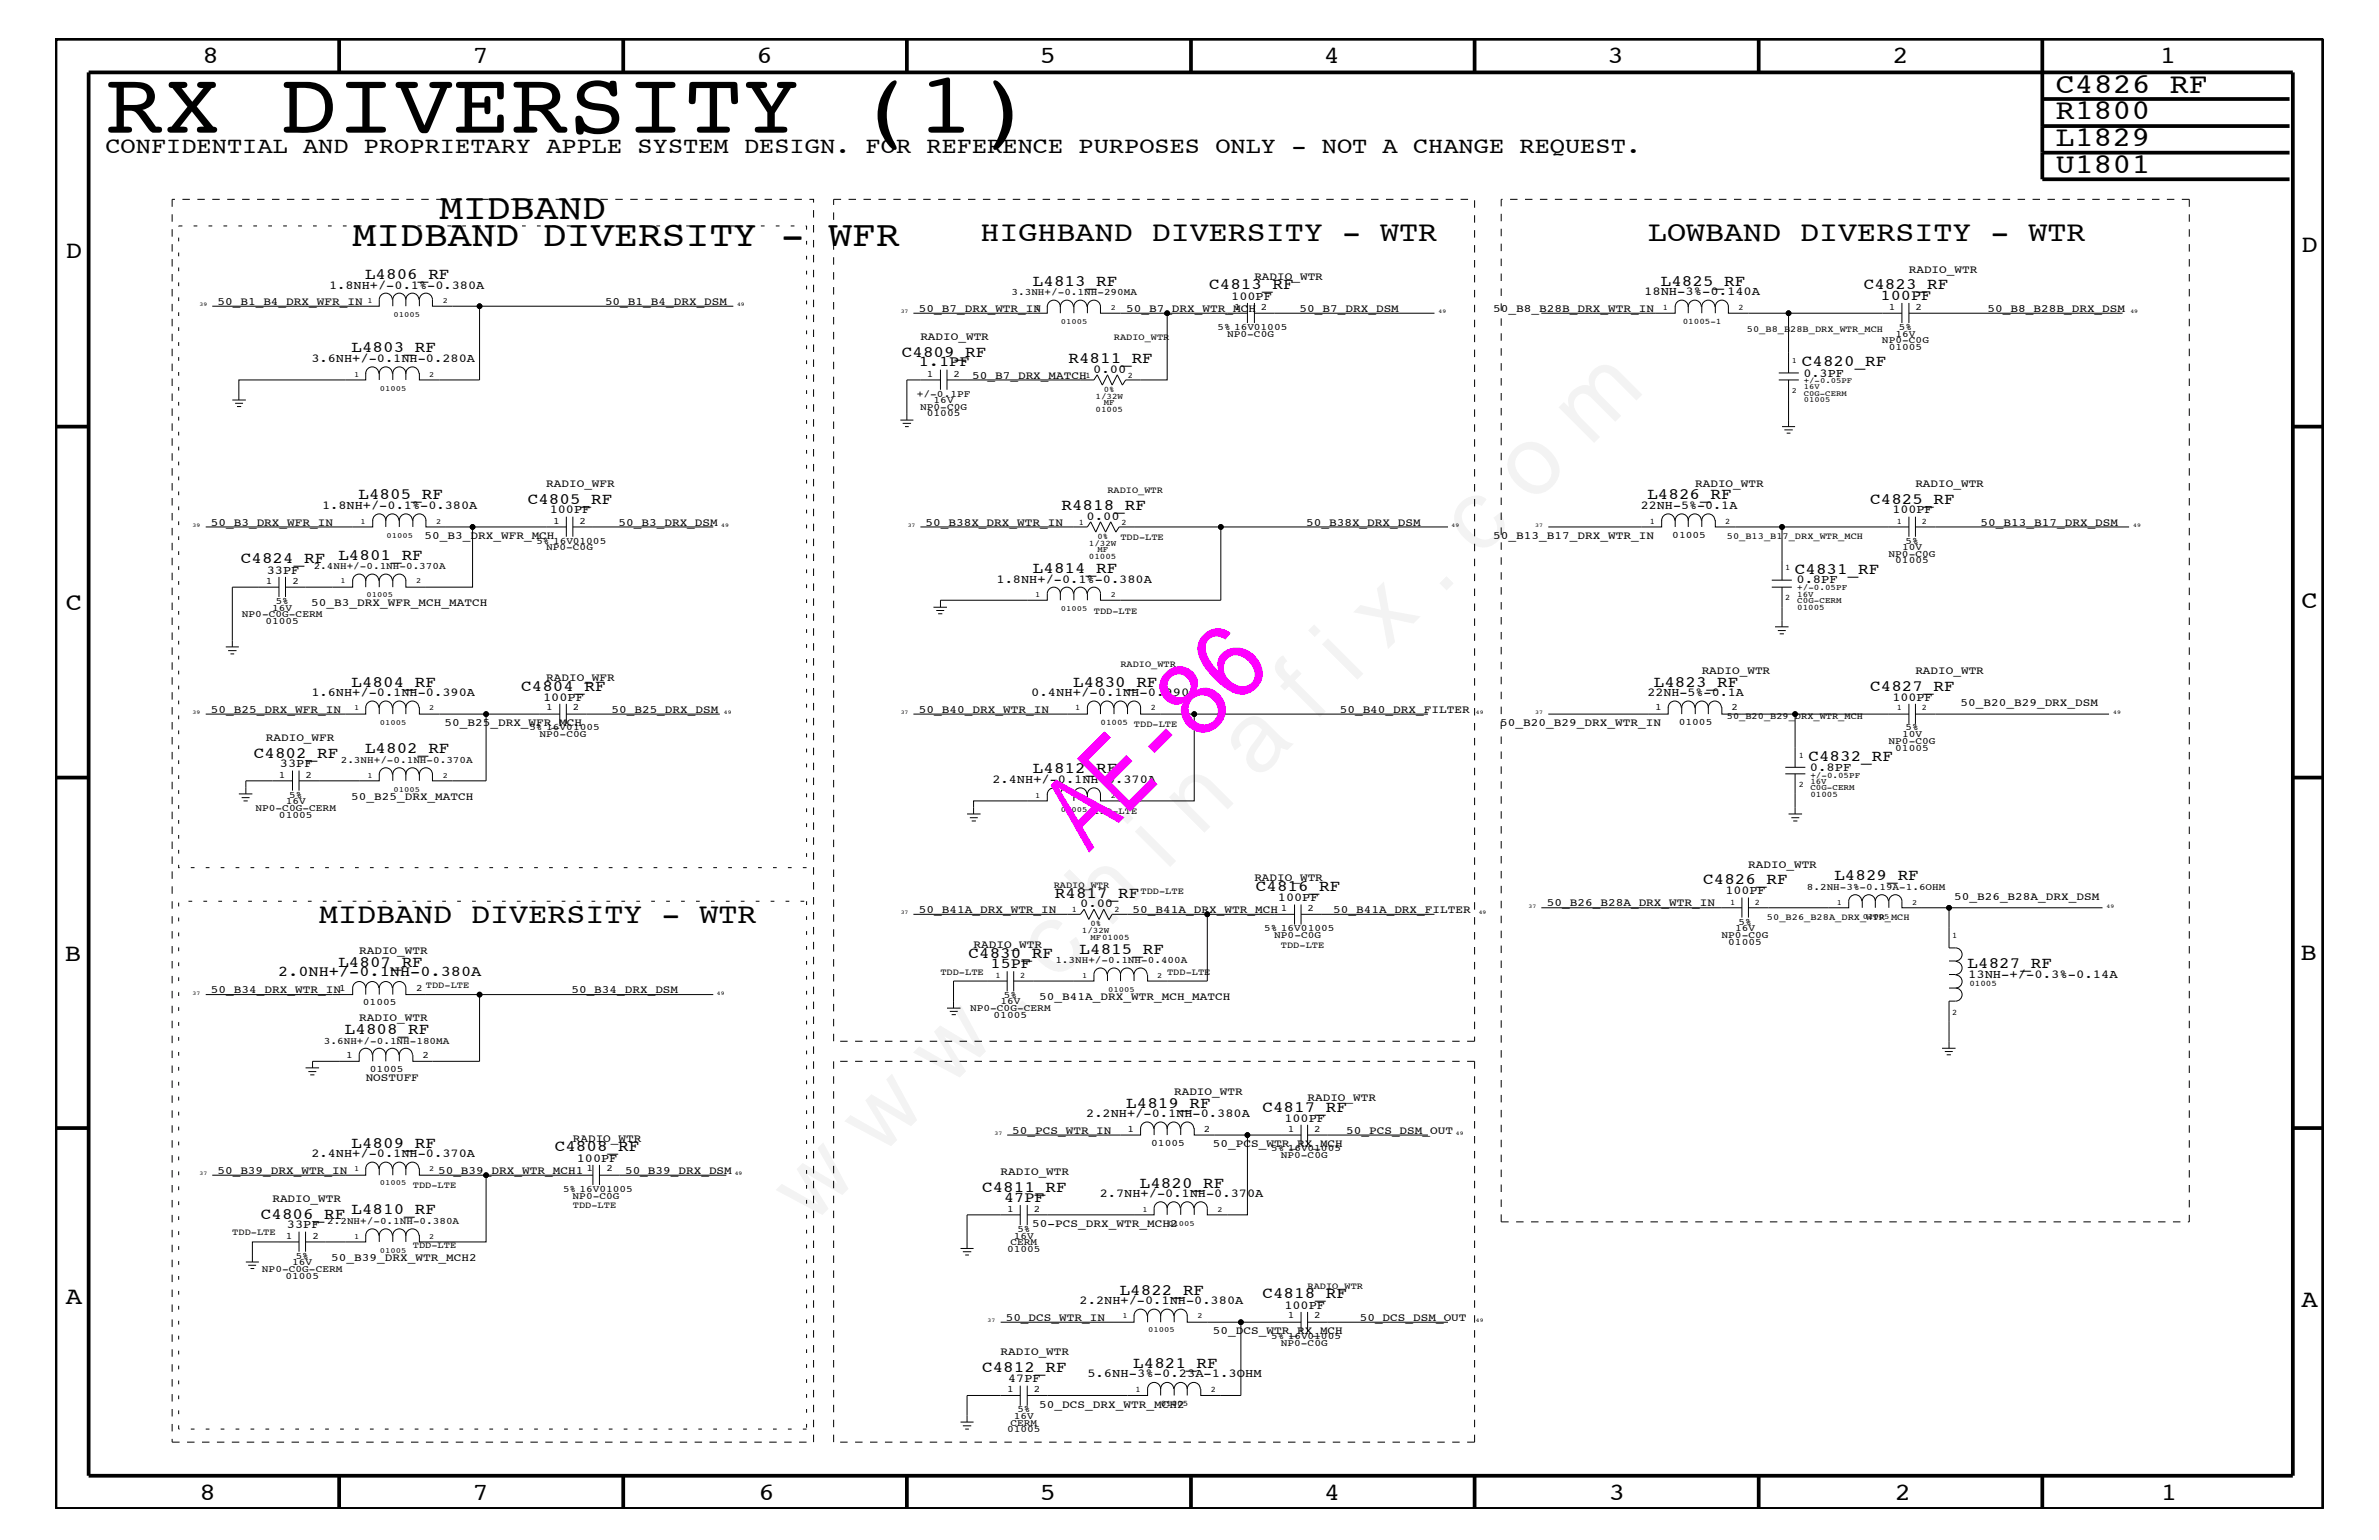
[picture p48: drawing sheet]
<svg xmlns="http://www.w3.org/2000/svg" width="432mm" height="279mm" viewBox="0 0 432 279" stroke-linecap="round" stroke-linejoin="round" font-family="sans-serif">
<defs><g id="words">
<text font-size="19" fill="#f0f" x="197.5" y="154.9" transform="rotate(-45 197.5 154.9)">AE-86</text>
<text font-size="17.6" x="147.1" y="222.6" transform="rotate(-45 147.1 222.6)">w w w . c h i n a f i x . c o m</text>
<text font-size="15.9" x="19.1" y="24.1">RX DIVERSITY (1)</text>
<g font-size="6.5">
<text x="79.8" y="39.8">MIDBAND</text>
<text x="64" y="44.6">MIDBAND DIVERSITY - WFR</text>
</g>
<g font-size="5.2">
<text x="373.1" y="16.8">C4826_RF</text>
<text x="373.1" y="21.6">R1800</text>
<text x="373.1" y="26.5">L1829</text>
<text x="373.1" y="31.4">U1801</text>
<text x="178" y="43.7">HIGHBAND DIVERSITY - WTR</text>
<text x="299.1" y="43.7">LOWBAND DIVERSITY - WTR</text>
<text x="57.9" y="167.4">MIDBAND DIVERSITY - WTR</text>
</g>
<g font-size="4.5">
<text x="36.7" y="11.5">8</text>
<text x="85.8" y="11.5">7</text>
<text x="137.3" y="11.5">6</text>
<text x="188.7" y="11.5">5</text>
<text x="240.3" y="11.5">4</text>
<text x="291.8" y="11.5">3</text>
<text x="343.5" y="11.5">2</text>
<text x="392" y="11.5">1</text>
<text x="11.9" y="46.8">D</text>
<text x="417.7" y="45.7">D</text>
<text x="11.9" y="110.6">C</text>
<text x="417.7" y="110.4">C</text>
<text x="11.8" y="174.3">B</text>
<text x="417.6" y="174.2">B</text>
<text x="11.9" y="236.7">A</text>
<text x="417.7" y="237.1">A</text>
<text x="36.2" y="272.1">8</text>
<text x="85.8" y="272.1">7</text>
<text x="137.7" y="272.1">6</text>
<text x="188.7" y="272.1">5</text>
<text x="240.4" y="272.1">4</text>
<text x="292" y="272.1">3</text>
<text x="343.9" y="272.1">2</text>
<text x="392.2" y="272.1">1</text>
</g>
<text font-size="4.1" x="19.1" y="27.7">CONFIDENTIAL AND PROPRIETARY APPLE SYSTEM DESIGN. FOR REFERENCE PURPOSES ONLY - NOT A CHANGE REQUEST.</text>
<g font-size="2.9">
<text x="66.3" y="50.7">L4806_RF</text>
<text x="187.5" y="51.8">L4813_RF</text>
<text x="219.5" y="52.5">C4813_RF</text>
<text x="301.5" y="51.8">L4825_RF</text>
<text x="338.3" y="52.5">C4823_RF</text>
<text x="63.8" y="64">L4803_RF</text>
<text x="163.7" y="64.7">C4809_RF</text>
<text x="193.9" y="65.9">R4811_RF</text>
<text x="327.1" y="66.5">C4820_RF</text>
<text x="65.1" y="90.6">L4805_RF</text>
<text x="95.8" y="91.4">C4805_RF</text>
<text x="192.7" y="92.6">R4818_RF</text>
<text x="299" y="90.6">L4826_RF</text>
<text x="339.5" y="91.4">C4825_RF</text>
<text x="61.4" y="101.5">L4801_RF</text>
<text x="43.7" y="102.2">C4824_RF</text>
<text x="187.5" y="104">L4814_RF</text>
<text x="325.8" y="104.1">C4831_RF</text>
<text x="63.8" y="124.6">L4804_RF</text>
<text x="94.6" y="125.3">C4804_RF</text>
<text x="194.8" y="124.6">L4830_RF</text>
<text x="300.2" y="124.6">L4823_RF</text>
<text x="339.5" y="125.3">C4827_RF</text>
<text x="46.1" y="137.4">C4802_RF</text>
<text x="66.3" y="136.7">L4802_RF</text>
<text x="187.5" y="140.3">L4812_RF</text>
<text x="328.3" y="138">C4832_RF</text>
<text x="228" y="161.7">C4816_RF</text>
<text x="309.2" y="160.5">C4826_RF</text>
<text x="333" y="159.7">L4829_RF</text>
<text x="191.5" y="162.8">R4817_RF</text>
<text x="175.8" y="173.8">C4830_RF</text>
<text x="196" y="173.1">L4815_RF</text>
<text x="61.4" y="175.5">L4807_RF</text>
<text x="357.1" y="175.6">L4827_RF</text>
<text x="62.6" y="187.6">L4808_RF</text>
<text x="204.4" y="200.9">L4819_RF</text>
<text x="229.2" y="201.7">C4817_RF</text>
<text x="63.8" y="208.2">L4809_RF</text>
<text x="100.7" y="208.9">C4808_RF</text>
<text x="206.9" y="215.5">L4820_RF</text>
<text x="47.4" y="221.1">C4806_RF</text>
<text x="63.8" y="220.3">L4810_RF</text>
<text x="178.3" y="216.2">C4811_RF</text>
<text x="203.2" y="234.9">L4822_RF</text>
<text x="229.2" y="235.6">C4818_RF</text>
<text x="178.3" y="248.9">C4812_RF</text>
<text x="205.7" y="248.2">L4821_RF</text>
</g>
<g font-size="2.7">
<text x="341.3" y="54.4">100PF</text>
<text x="166.8" y="66.5">1.1PF</text>
<text x="50.5" y="177.2">2.0NH+/-0.1NH-0.380A</text>
<text x="179.8" y="175.6">15PF</text>
<text x="182.2" y="218">47PF</text>
</g>
<g font-size="2.2">
<text x="59.7" y="52.4">1.8NH+/-0.1%-0.380A</text>
<text x="298.4" y="53.5">18NH-3%-0.140A</text>
<text x="223.5" y="54.4">100PF</text>
<text x="56.5" y="65.6">3.6NH+/-0.1NH-0.280A</text>
<text x="198.4" y="67.6">0.00</text>
<text x="327.3" y="68.4">0.3PF</text>
<text x="58.5" y="92.3">1.8NH+/-0.1%-0.380A</text>
<text x="99.8" y="93.2">100PF</text>
<text x="197.2" y="94.3">0.00</text>
<text x="297.8" y="92.3">22NH-5%-0.1A</text>
<text x="343.5" y="93.2">100PF</text>
<text x="48.4" y="104.1">33PF</text>
<text x="180.9" y="105.7">1.8NH+/-0.1%-0.380A</text>
<text x="326.1" y="105.9">0.8PF</text>
<text x="56.5" y="126.3">1.6NH+/-0.1NH-0.390A</text>
<text x="98.6" y="127.1">100PF</text>
<text x="187.2" y="126.3">0.4NH+/-0.1NH-0.990A</text>
<text x="299" y="126.3">22NH-5%-0.1A</text>
<text x="343.5" y="127.1">100PF</text>
<text x="50.8" y="139.2">33PF</text>
<text x="180.1" y="142">2.4NH+/-0.1NH-0.370A</text>
<text x="328.5" y="139.8">0.8PF</text>
<text x="196" y="164.5">0.00</text>
<text x="231.9" y="163.5">100PF</text>
<text x="313.2" y="162.2">100PF</text>
<text x="357.2" y="177.4">13NH-+/-0.3%-0.14A</text>
<text x="197.1" y="202.6">2.2NH+/-0.1NH-0.380A</text>
<text x="233.1" y="203.5">100PF</text>
<text x="56.5" y="209.9">2.4NH+/-0.1NH-0.370A</text>
<text x="104.7" y="210.8">100PF</text>
<text x="199.6" y="217.2">2.7NH+/-0.1NH-0.370A</text>
<text x="52.1" y="222.9">33PF</text>
<text x="196" y="236.6">2.2NH+/-0.1NH-0.380A</text>
<text x="233.1" y="237.4">100PF</text>
<text x="183" y="250.7">47PF</text>
<text x="197.4" y="249.9">5.6NH-3%-0.23A-1.3OHM</text>
</g>
<g font-size="2">
<text x="227.7" y="50.7">RADIO_WTR</text>
<text x="346.5" y="49.6">RADIO_WTR</text>
<text x="39.5" y="55.3">50_B1_B4_DRX_WFR_IN</text>
<text x="109.8" y="55.3">50_B1_B4_DRX_DSM</text>
<text x="166.8" y="56.6">50_B7_DRX_WTR_IN</text>
<text x="204.4" y="56.6">50_B7_DRX_WTR_MCH</text>
<text x="235.9" y="56.6">50_B7_DRX_DSM</text>
<text x="271" y="56.6">50_B8_B28B_DRX_WTR_IN</text>
<text x="360.8" y="56.6">50_B8_B28B_DRX_DSM</text>
<text x="167" y="61.7">RADIO_WTR</text>
<text x="176.4" y="68.7">50_B7_DRX_MATCH</text>
<text x="99.1" y="88.3">RADIO_WFR</text>
<text x="307.7" y="88.3">RADIO_WTR</text>
<text x="347.6" y="88.3">RADIO_WTR</text>
<text x="38.3" y="95.4">50_B3_DRX_WFR_IN</text>
<text x="112.3" y="95.4">50_B3_DRX_DSM</text>
<text x="168" y="95.4">50_B38X_DRX_WTR_IN</text>
<text x="237.1" y="95.4">50_B38X_DRX_DSM</text>
<text x="359.5" y="95.4">50_B13_B17_DRX_DSM</text>
<text x="77" y="97.7">50_B3_DRX_WFR_MCH</text>
<text x="271" y="97.7">50_B13_B17_DRX_WTR_IN</text>
<text x="56.5" y="109.9">50_B3_DRX_WFR_MCH_MATCH</text>
<text x="99.1" y="123.5">RADIO_WFR</text>
<text x="308.9" y="122.3">RADIO_WTR</text>
<text x="347.6" y="122.3">RADIO_WTR</text>
<text x="38.3" y="129.3">50_B25_DRX_WFR_IN</text>
<text x="80.7" y="131.7">50_B25_DRX_WFR_MCH</text>
<text x="111" y="129.3">50_B25_DRX_DSM</text>
<text x="166.8" y="129.3">50_B40_DRX_WTR_IN</text>
<text x="243.2" y="129.3">50_B40_DRX_FILTER</text>
<text x="272.3" y="131.7">50_B20_B29_DRX_WTR_IN</text>
<text x="355.9" y="128">50_B20_B29_DRX_DSM</text>
<text x="48.3" y="134.4">RADIO_WFR</text>
<text x="63.8" y="145.1">50_B25_DRX_MATCH</text>
<text x="227.7" y="159.9">RADIO_WTR</text>
<text x="317.3" y="157.4">RADIO_WTR</text>
<text x="166.8" y="165.6">50_B41A_DRX_WTR_IN</text>
<text x="205.6" y="165.6">50_B41A_DRX_WTR_MCH</text>
<text x="242" y="165.6">50_B41A_DRX_FILTER</text>
<text x="280.8" y="164.5">50_B26_B28A_DRX_WTR_IN</text>
<text x="354.7" y="163.3">50_B26_B28A_DRX_DSM</text>
<text x="65.2" y="173.2">RADIO_WTR</text>
<text x="176.7" y="172">RADIO_WTR</text>
<text x="38.3" y="180.2">50_B34_DRX_WTR_IN</text>
<text x="65.2" y="185.3">RADIO_WTR</text>
<text x="103.7" y="180.2">50_B34_DRX_DSM</text>
<text x="188.6" y="181.4">50_B41A_DRX_WTR_MCH_MATCH</text>
<text x="66.4" y="196.2">NOSTUFF</text>
<text x="213.1" y="198.7">RADIO_WTR</text>
<text x="237.3" y="199.8">RADIO_WTR</text>
<text x="104" y="207.1">RADIO_WTR</text>
<text x="183.7" y="205.7">50_PCS_WTR_IN</text>
<text x="220.1" y="208.1">50_PCS_WTR_RX_MCH</text>
<text x="244.3" y="205.7">50_PCS_DSM_OUT</text>
<text x="39.5" y="213">50_B39_DRX_WTR_IN</text>
<text x="79.5" y="213">50_B39_DRX_WTR_MCH1</text>
<text x="113.5" y="213">50_B39_DRX_DSM</text>
<text x="181.6" y="213.2">RADIO_WTR</text>
<text x="49.4" y="218">RADIO_WTR</text>
<text x="187.4" y="222.6">50-PCS_DRX_WTR_MCH2</text>
<text x="60.1" y="228.7">50_B39_DRX_WTR_MCH2</text>
<text x="182.5" y="239.6">50_DCS_WTR_IN</text>
<text x="246.8" y="239.6">50_DCS_DSM_OUT</text>
<text x="181.6" y="245.9">RADIO_WTR</text>
<text x="220.1" y="242">50_DCS_WTR_RX_MCH</text>
<text x="188.6" y="255.4">50_DCS_DRX_WTR_MCH2</text>
</g>
<g font-size="1.8">
<text x="183.6" y="53.5">3.3NH+/-0.1NH-290MA</text>
<text x="221" y="59.8">5% 16V01005</text>
<text x="224" y="56.2">1</text>
<text x="228.9" y="56.2">2</text>
<text x="342.8" y="56.2">1</text>
<text x="344.7" y="59.8">5%</text>
<text x="347.6" y="56.2">2</text>
<text x="222.7" y="61.1">NP0-C0G</text>
<text x="341.6" y="62.3">NP0-C0G</text>
<text x="342.8" y="63.4">01005</text>
<text x="344" y="61.1">16V</text>
<text x="166.4" y="72">+/-0.1PF</text>
<text x="168.2" y="68.4">1</text>
<text x="173.1" y="68.4">2</text>
<text x="167" y="74.4">NP0-C0G</text>
<text x="168.2" y="75.6">01005</text>
<text x="169.5" y="73.2">16V</text>
<text x="100.4" y="95">1</text>
<text x="105.2" y="95">2</text>
<text x="97.4" y="98.7">5% 16V01005</text>
<text x="99.1" y="99.9">NP0-C0G</text>
<text x="303.5" y="97.6">01005</text>
<text x="342.8" y="101">NP0-C0G</text>
<text x="345.2" y="99.9">10V</text>
<text x="345.9" y="98.7">5%</text>
<text x="48.3" y="105.9">1</text>
<text x="53.1" y="105.9">2</text>
<text x="56.9" y="103.2">2.4NH+/-0.1NH-0.370A</text>
<text x="344" y="102.2">01005</text>
<text x="43.9" y="112">NP0-C0G-CERM</text>
<text x="48.2" y="113.1">01005</text>
<text x="49.4" y="110.8">16V</text>
<text x="50" y="109.5">5%</text>
<text x="99.1" y="128.9">1</text>
<text x="104" y="128.9">2</text>
<text x="300.4" y="128.9">1</text>
<text x="304.7" y="131.5">01005</text>
<text x="314.3" y="128.9">2</text>
<text x="96.1" y="132.5">5% 16V01005</text>
<text x="97.9" y="133.8">NP0-C0G</text>
<text x="342.8" y="135">NP0-C0G</text>
<text x="344" y="136.2">01005</text>
<text x="345.2" y="133.8">10V</text>
<text x="345.9" y="132.5">5%</text>
<text x="50.6" y="141.1">1</text>
<text x="55.5" y="141.1">2</text>
<text x="61.8" y="138.4">2.3NH+/-0.1NH-0.370A</text>
<text x="46.4" y="147.1">NP0-C0G-CERM</text>
<text x="50.6" y="148.4">01005</text>
<text x="51.9" y="145.9">16V</text>
<text x="52.5" y="144.7">5%</text>
<text x="328" y="161.4">8.2NH-3%-0.19A-1.6OHM</text>
<text x="232.5" y="165.3">1</text>
<text x="237.3" y="165.3">2</text>
<text x="315.6" y="167.8">5%</text>
<text x="229.4" y="168.9">5% 16V01005</text>
<text x="231.3" y="170.1">NP0-C0G</text>
<text x="312.5" y="170.1">NP0-C0G</text>
<text x="313.7" y="171.4">01005</text>
<text x="314.9" y="168.9">16V</text>
<text x="61.6" y="179.9">1</text>
<text x="75.5" y="179.9">2</text>
<text x="191.6" y="174.8">1.3NH+/-0.1NH-0.400A</text>
<text x="65.9" y="182.4">01005</text>
<text x="176.1" y="183.5">NP0-C0G-CERM</text>
<text x="180.3" y="184.7">01005</text>
<text x="181.6" y="182.2">16V</text>
<text x="182.2" y="181">5%</text>
<text x="58.8" y="189.3">3.6NH+/-0.1NH-180MA</text>
<text x="62.8" y="192">1</text>
<text x="76.7" y="192">2</text>
<text x="67.1" y="194.5">01005</text>
<text x="204.6" y="205.3">1</text>
<text x="209" y="207.9">01005</text>
<text x="218.5" y="205.3">2</text>
<text x="230.7" y="208.9">5% 16V01005</text>
<text x="233.8" y="205.3">1</text>
<text x="238.5" y="205.3">2</text>
<text x="106.4" y="212.5">1</text>
<text x="110.1" y="212.5">2</text>
<text x="232.5" y="210.2">NP0-C0G</text>
<text x="102.2" y="216.2">5% 16V01005</text>
<text x="103.9" y="217.5">NP0-C0G</text>
<text x="182.8" y="219.8">1</text>
<text x="187.6" y="219.8">2</text>
<text x="51.9" y="224.7">1</text>
<text x="56.7" y="224.7">2</text>
<text x="59.4" y="222">2.2NH+/-0.1NH-0.380A</text>
<text x="182.8" y="227.1">01005</text>
<text x="183.4" y="225.9">CERM</text>
<text x="184" y="224.7">16V</text>
<text x="184.7" y="223.5">5%</text>
<text x="47.5" y="230.7">NP0-C0G-CERM</text>
<text x="51.8" y="232">01005</text>
<text x="53" y="229.6">16V</text>
<text x="53.7" y="228.4">5%</text>
<text x="233.8" y="239.2">1</text>
<text x="238.5" y="239.2">2</text>
<text x="230.7" y="242.9">5% 16V01005</text>
<text x="232.5" y="244.1">NP0-C0G</text>
<text x="182.8" y="252.6">1</text>
<text x="184" y="257.4">16V</text>
<text x="184.7" y="256.2">5%</text>
<text x="187.6" y="252.6">2</text>
<text x="182.8" y="259.9">01005</text>
<text x="183.4" y="258.7">CERM</text>
</g>
<g font-size="1.7">
<text x="202.2" y="61.7">RADIO_WTR</text>
<text x="317.1" y="60.2">50_B8_B28B_DRX_WTR_MCH</text>
<text x="201" y="89.5">RADIO_WTR</text>
<text x="203.4" y="98">TDD-LTE</text>
<text x="313.4" y="97.7">50_B13_B17_DRX_WTR_MCH</text>
<text x="198.5" y="111.4">TDD-LTE</text>
<text x="203.4" y="121">RADIO_WTR</text>
<text x="205.8" y="131.9">TDD-LTE</text>
<text x="313.4" y="130.5">50_B20_B29_DRX_WTR_MCH</text>
<text x="198.5" y="147.7">TDD-LTE</text>
<text x="191.3" y="161.1">RADIO_WTR</text>
<text x="207" y="162.2">TDD-LTE</text>
<text x="320.7" y="166.9">50_B26_B28A_DRX_WTR_MCH</text>
<text x="232.5" y="172">TDD-LTE</text>
<text x="77.3" y="179.3">TDD-LTE</text>
<text x="170.7" y="176.8">TDD-LTE</text>
<text x="211.8" y="176.8">TDD-LTE</text>
<text x="74.9" y="215.6">TDD-LTE</text>
<text x="104" y="219.2">TDD-LTE</text>
<text x="42.2" y="224.1">TDD-LTE</text>
<text x="74.9" y="226.5">TDD-LTE</text>
<text x="237.3" y="233.8">RADIO_WTR</text>
</g>
<g font-size="1.5">
<text x="301.8" y="56.2">1</text>
<text x="305.4" y="58.7">01005-1</text>
<text x="315.6" y="56.2">2</text>
<text x="197" y="68.5">1</text>
<text x="200.4" y="71.1">0%</text>
<text x="204.7" y="68.5">2</text>
<text x="198.8" y="72.3">1/32W</text>
<text x="198.8" y="74.7">01005</text>
<text x="200.4" y="73.5">MF</text>
<text x="195.8" y="95.2">1</text>
<text x="203.5" y="95.2">2</text>
<text x="299.5" y="95">1</text>
<text x="313.1" y="95">2</text>
<text x="344.3" y="95">1</text>
<text x="348.8" y="95">2</text>
<text x="197.7" y="101.4">01005</text>
<text x="197.7" y="99">1/32W</text>
<text x="199.2" y="97.7">0%</text>
<text x="199.2" y="100.2">MF</text>
<text x="324" y="103.5">1</text>
<text x="326.2" y="107.1">+/-0.05PF</text>
<text x="324" y="108.9">2</text>
<text x="326.2" y="108.2">16V</text>
<text x="326.2" y="110.6">01005</text>
<text x="326.2" y="109.4">C0G-CERM</text>
<text x="195.2" y="128.9">1</text>
<text x="199.8" y="131.5">01005</text>
<text x="208.9" y="128.9">2</text>
<text x="344.3" y="128.9">1</text>
<text x="348.8" y="128.9">2</text>
<text x="326.5" y="137.4">1</text>
<text x="326.5" y="142.9">2</text>
<text x="328.6" y="141.1">+/-0.05PF</text>
<text x="328.6" y="143.4">C0G-CERM</text>
<text x="328.6" y="142.2">16V</text>
<text x="328.6" y="144.6">01005</text>
<text x="194.6" y="165.6">1</text>
<text x="202.3" y="165.6">2</text>
<text x="314" y="164.1">1</text>
<text x="318.5" y="164.1">2</text>
<text x="196.4" y="169.3">1/32W</text>
<text x="197.9" y="168.1">0%</text>
<text x="197.9" y="170.5">MF01005</text>
<text x="354.3" y="170.1">1</text>
<text x="180.7" y="177.4">1</text>
<text x="185.2" y="177.4">2</text>
<text x="357.5" y="178.8">01005</text>
<text x="354.3" y="184.1">2</text>
<text x="206.1" y="252.6">1</text>
<text x="210.7" y="255.1">01005</text>
<text x="219.8" y="252.6">2</text>
</g>
<g font-size="1.4">
<text x="66.7" y="55">1</text>
<text x="71.4" y="57.5">01005</text>
<text x="80.3" y="55">2</text>
<text x="187.9" y="56.2">1</text>
<text x="192.6" y="58.7">01005</text>
<text x="201.6" y="56.2">2</text>
<text x="325.2" y="65.9">1</text>
<text x="64.3" y="68.4">1</text>
<text x="69" y="70.9">01005</text>
<text x="77.9" y="68.4">2</text>
<text x="325.2" y="71.3">2</text>
<text x="327.4" y="70.6">16V</text>
<text x="327.4" y="69.5">+/-0.05PF</text>
<text x="327.4" y="71.8">C0G-CERM</text>
<text x="327.4" y="73">01005</text>
<text x="65.4" y="95">1</text>
<text x="79.2" y="95">2</text>
<text x="70.1" y="97.6">01005</text>
<text x="61.8" y="105.9">1</text>
<text x="75.5" y="105.9">2</text>
<text x="66.5" y="108.4">01005</text>
<text x="187.9" y="108.3">1</text>
<text x="192.6" y="110.9">01005</text>
<text x="201.6" y="108.3">2</text>
<text x="64.3" y="128.9">1</text>
<text x="69" y="131.5">01005</text>
<text x="77.9" y="128.9">2</text>
<text x="66.7" y="141.1">1</text>
<text x="71.4" y="143.6">01005</text>
<text x="80.4" y="141.1">2</text>
<text x="187.9" y="144.7">1</text>
<text x="192.6" y="147.3">01005</text>
<text x="201.6" y="144.7">2</text>
<text x="333.4" y="164.1">1</text>
<text x="338.1" y="166.7">01005</text>
<text x="347" y="164.1">2</text>
<text x="196.4" y="177.4">1</text>
<text x="201.1" y="179.9">01005</text>
<text x="210.1" y="177.4">2</text>
<text x="64.3" y="212.5">1</text>
<text x="69" y="215.1">01005</text>
<text x="77.9" y="212.5">2</text>
<text x="207.4" y="219.8">1</text>
<text x="221" y="219.8">2</text>
<text x="64.3" y="224.7">1</text>
<text x="69" y="227.3">01005</text>
<text x="77.9" y="224.7">2</text>
<text x="212" y="222.4">01005</text>
<text x="203.7" y="239.2">1</text>
<text x="217.3" y="239.2">2</text>
<text x="208.4" y="241.8">01005</text>
</g>
<g font-size="1">
<text x="36.2" y="55.6">39</text>
<text x="133.8" y="55.6">49</text>
<text x="163.5" y="56.8">37</text>
<text x="261.1" y="56.8">49</text>
<text x="386.7" y="56.8">49</text>
<text x="35" y="95.6">39</text>
<text x="130.9" y="95.6">49</text>
<text x="164.8" y="95.6">37</text>
<text x="263.5" y="95.6">49</text>
<text x="278.6" y="95.6">37</text>
<text x="387.2" y="95.6">49</text>
<text x="35" y="129.6">39</text>
<text x="131.4" y="129.6">49</text>
<text x="163.5" y="129.6">37</text>
<text x="267.9" y="129.6">49</text>
<text x="278.6" y="129.6">37</text>
<text x="383.5" y="129.6">49</text>
<text x="163.5" y="165.9">37</text>
<text x="268.4" y="165.9">49</text>
<text x="277.5" y="164.7">37</text>
<text x="382.4" y="164.7">49</text>
<text x="35" y="180.5">37</text>
<text x="130.1" y="180.5">49</text>
<text x="180.5" y="205.9">37</text>
<text x="264.2" y="205.9">49</text>
<text x="36.2" y="213.2">37</text>
<text x="133.3" y="213.2">49</text>
<text x="179.2" y="239.9">37</text>
<text x="267.9" y="239.9">49</text>
</g>
</g></defs>
<g fill="none" stroke="#000" stroke-width=".18">
<path d="M71.2 54.4a1.19 1.19 0 0 0-1.2-1.2 1.19 1.19 0 0 0-1.2 1.2v1.2h-30.3M73.7 54.4a1.19 1.19 0 0 1 1.1-1.2 1.19 1.19 0 0 1 1.2 1.2M73.7 54.4a1.19 1.19 0 0 0-1.2-1.2 1.19 1.19 0 0 0-1.2 1.2v1.2M73.7 54.4v1.2M87 55.6h-8.5v-1.2a1.19 1.19 0 0 0-1.2-1.2 1.19 1.19 0 0 0-1.2 1.2v1.2M133.1 55.6h-46.1v13.3h-10.9v-1.2M190.1 55.6a1.19 1.19 0 0 1 1.2-1.1 1.19 1.19 0 0 1 1.2 1.1 1.19 1.19 0 0 1 1.1-1.1 1.19 1.19 0 0 1 1.2 1.1M190.1 55.6v1.2h-24.3M192.5 55.6v1.2M194.9 55.6a1.19 1.19 0 0 1 1.2-1.1 1.19 1.19 0 0 1 1.2 1.1M194.9 55.6v1.2M197.4 55.6v1.2"/>
<path d="M197.4 55.6a1.19 1.19 0 0 1 1.2-1.1 1.19 1.19 0 0 1 1.1 1.1M199.7 55.6v1.2h12.1M226.4 55v3.6M226.4 56.8h-14.6v12.1h-4.8M227.7 55v3.6M227.7 56.8h32.7M304.1 55.6a1.19 1.19 0 0 1 1.1-1.1 1.19 1.19 0 0 1 1.2 1.1 1.19 1.19 0 0 1 1.2-1.1 1.19 1.19 0 0 1 1.2 1.1M304.1 55.6v1.2h-24.3M306.4 55.6v1.2M308.9 55.6v1.2M308.9 55.6a1.19 1.19 0 0 1 1.2-1.1 1.19 1.19 0 0 1 1.2 1.1M311.3 55.6a1.19 1.19 0 0 1 1.2-1.1 1.19 1.19 0 0 1 1.2 1.1"/>
<path d="M311.3 55.6v1.2M313.7 55.6v1.2h10.9M345.2 56.8h-20.6v10.9M345.2 55v3.6M346.5 55v3.6M346.5 56.8h38.8M42.2 72.6h2.4M42.7 73.2h1.4M43 73.8h.8M66.4 67.7a1.19 1.19 0 0 1 1.2-1.1 1.19 1.19 0 0 1 1.2 1.1M66.4 67.7v1.2h-23v3.7M68.8 67.7a1.19 1.19 0 0 1 1.2-1.1 1.19 1.19 0 0 1 1.2 1.1"/>
<path d="M68.8 67.7v1.2M71.3 67.7v1.2M71.3 67.7a1.19 1.19 0 0 1 1.2-1.1 1.19 1.19 0 0 1 1.2 1.1 1.19 1.19 0 0 1 1.1-1.1 1.19 1.19 0 0 1 1.2 1.1M73.7 67.7v1.2M322.9 68.9h3.6M322.9 67.7h3.6M323.4 77.4h2.4M323.9 78h1.5M324.3 78.6h.7M324.6 68.9v8.5M67.7 94.4a1.19 1.19 0 0 1 1.1-1.2 1.19 1.19 0 0 1 1.2 1.2 1.19 1.19 0 0 1 1.2-1.2 1.19 1.19 0 0 1 1.2 1.2M67.7 94.3v1.3h-30.4"/>
<path d="M70 94.3v1.3M72.5 94.4a1.19 1.19 0 0 1 1.2-1.2 1.19 1.19 0 0 1 1.1 1.2M72.5 94.3v1.3M74.9 94.4a1.19 1.19 0 0 1 1.2-1.2 1.19 1.19 0 0 1 1.2 1.2M74.9 94.3v1.3M77.3 94.3v1.3h8.5v10.9h-12.1v-1.2M85.8 95.6h17M102.8 93.7v3.7M104 93.7v3.7M104 95.6h25.5M221.6 95.6h41.2M304.1 94.4a1.19 1.19 0 0 1 1.1-1.2 1.19 1.19 0 0 1 1.2 1.2 1.19 1.19 0 0 1 1.2-1.2 1.19 1.19 0 0 1 1.2 1.2"/>
<path d="M306.4 94.3v1.3M308.9 94.3v1.3M308.9 94.4a1.19 1.19 0 0 1 1.2-1.2 1.19 1.19 0 0 1 1.2 1.2M311.3 94.3v1.3h35.2M323.4 95.6v9.7M346.5 93.7v3.7M347.7 93.7v3.7M347.7 95.6h38.7M41 117.4h2.4M41.4 118h1.5M41.8 118.6h.7M50.6 106.5h-8.4v10.9"/>
<path d="M50.6 104.7v3.6M51.8 104.7v3.6M64 105.3a1.19 1.19 0 0 1 1.2-1.1 1.19 1.19 0 0 1 1.2 1.1 1.19 1.19 0 0 1 1.2-1.1 1.19 1.19 0 0 1 1.2 1.1M64 105.3v1.2h-12.2M66.4 105.3v1.2M68.8 105.3a1.19 1.19 0 0 1 1.2-1.1 1.19 1.19 0 0 1 1.2 1.1M68.8 105.3v1.2M71.3 105.3v1.2M71.3 105.3a1.19 1.19 0 0 1 1.2-1.1 1.19 1.19 0 0 1 1.2 1.1M321.6 106.5h3.6M321.6 105.3h3.6M322.2 113.7h2.4"/>
<path d="M322.7 114.4h1.4M323 115h.8M323.4 106.5v7.2M53.1 139.8v3.6M54.3 139.8v3.6M66.4 128.4a1.19 1.19 0 0 1 1.2-1.2 1.19 1.19 0 0 1 1.2 1.2M66.4 128.3v1.3h-29.1M68.8 128.4a1.19 1.19 0 0 1 1.2-1.2 1.19 1.19 0 0 1 1.2 1.2M68.8 128.3v1.3M71.3 128.3v1.3M71.3 128.4a1.19 1.19 0 0 1 1.2-1.2 1.19 1.19 0 0 1 1.2 1.2 1.19 1.19 0 0 1 1.1-1.2 1.19 1.19 0 0 1 1.2 1.2M73.7 128.3v1.3"/>
<path d="M76.1 128.3v1.3h12.1M101.6 129.6h-13.4v12.1h-9.7v-1.3M101.6 127.7v3.6M102.8 129.6h27.8M102.8 127.7v3.6M259.2 129.6h-42.4v15.7h-13.4M302.8 128.4a1.19 1.19 0 0 1 1.2-1.2 1.19 1.19 0 0 1 1.2 1.2M305.2 128.4a1.19 1.19 0 0 1 1.2-1.2 1.19 1.19 0 0 1 1.2 1.2M305.2 128.3v1.3M307.7 128.3v1.3M307.7 128.4a1.19 1.19 0 0 1 1.2-1.2 1.19 1.19 0 0 1 1.2 1.2 1.19 1.19 0 0 1 1.2-1.2 1.19 1.19 0 0 1 1.1 1.2M310.1 128.3v1.3"/>
<path d="M312.5 128.3v1.3h34M324 139.2h3.7M325.8 129.6v9.6M346.5 127.7v3.6M347.7 127.7v3.6M347.7 129.6h35.1M43.4 144h2.4M43.9 144.7h1.4M44.2 145.3h.8M53.1 141.7h-8.5v2.3M68.8 140.5a1.19 1.19 0 0 1 1.2-1.2 1.19 1.19 0 0 1 1.2 1.2M68.8 140.4v1.3h-14.5"/>
<path d="M71.3 140.4v1.3M71.3 140.5a1.19 1.19 0 0 1 1.2-1.2 1.19 1.19 0 0 1 1.2 1.2 1.19 1.19 0 0 1 1.1-1.2 1.19 1.19 0 0 1 1.2 1.2M73.7 140.4v1.3M76.1 140.4v1.3M76.1 140.5a1.19 1.19 0 0 1 1.2-1.2 1.19 1.19 0 0 1 1.2 1.2M324 140.4h3.7M324.6 147.7h2.5M325.1 148.4h1.5M325.5 148.9h.7M325.8 140.4v7.3M66.4 179.3a1.19 1.19 0 0 0-1.2-1.2 1.19 1.19 0 0 0-1.2 1.2v1.1h-26.7M66.4 179.3v1.1"/>
<path d="M66.4 179.3a1.19 1.19 0 0 1 1.2-1.2 1.19 1.19 0 0 1 1.2 1.2M71.2 179.3a1.19 1.19 0 0 0-1.2-1.2 1.19 1.19 0 0 0-1.2 1.2v1.1M279.8 164.7h36.4M316.2 162.8v3.7M317.4 162.8v3.7M337.9 163.5a1.19 1.19 0 0 0-1.2-1.2 1.19 1.19 0 0 0-1.1 1.2v1.2h-18.2M340.4 163.5a1.19 1.19 0 0 1 1.2-1.2 1.19 1.19 0 0 1 1.2 1.2M340.4 163.5a1.19 1.19 0 0 0-1.2-1.2 1.19 1.19 0 0 0-1.2 1.2v1.2M340.4 163.5v1.2M353.8 179.3h1.1a1.19 1.19 0 0 1 1.2 1.1 1.19 1.19 0 0 1-1.1 1.2M353.8 174.4h1.1M353.8 176.8h1.1"/>
<path d="M353.8 164.7v7.3h1.1a1.19 1.19 0 0 1 1.2 1.2 1.19 1.19 0 0 1-1.1 1.2M354.9 176.9a1.19 1.19 0 0 1 1.2 1.2 1.19 1.19 0 0 1-1.1 1.2M354.9 174.4a1.19 1.19 0 0 1 1.2 1.2 1.19 1.19 0 0 1-1.1 1.2M381.6 164.7h-36.4v-1.2a1.19 1.19 0 0 0-1.2-1.2 1.19 1.19 0 0 0-1.2 1.2v1.2M55.5 193.7h2.4M56 194.4h1.4M56.3 195h.8M67.6 191.4a1.19 1.19 0 0 0-1.2-1.2 1.19 1.19 0 0 0-1.2 1.2v1.2h-8.5v1.1M70 191.4a1.19 1.19 0 0 0-1.2-1.2 1.19 1.19 0 0 0-1.1 1.2v1.2M70 191.4v1.2M70 191.4a1.19 1.19 0 0 1 1.2-1.2 1.19 1.19 0 0 1 1.2 1.2M74.8 191.4a1.19 1.19 0 0 0-1.1-1.2 1.19 1.19 0 0 0-1.2 1.2v1.2"/>
<path d="M87 180.4v12.2h-12.1v-1.2M129.5 180.4h-55.8v-1.1a1.19 1.19 0 0 0-1.2-1.2 1.19 1.19 0 0 0-1.2 1.2v1.1M352.5 190.2h2.4M353 190.8h1.4M353.3 191.4h.8M354.9 181.6h-1.1v8.6M66.4 212a1.19 1.19 0 0 1 1.2-1.2 1.19 1.19 0 0 1 1.2 1.2M66.4 211.9v1.3h-27.9M68.8 212a1.19 1.19 0 0 1 1.2-1.2 1.19 1.19 0 0 1 1.2 1.2M68.8 211.9v1.3M71.3 211.9v1.3M71.3 212a1.19 1.19 0 0 1 1.2-1.2 1.19 1.19 0 0 1 1.2 1.2 1.19 1.19 0 0 1 1.1-1.2 1.19 1.19 0 0 1 1.2 1.2"/>
<path d="M73.7 211.9v1.3M76.1 211.9v1.3h12.1v12.1h-12.1v-1.2M88.2 213.2h19.4M107.6 211.4v3.6M108.8 213.2h23M108.8 211.4v3.6M44.6 229h2.4M45 229.6h1.5M45.5 230.1h.6M54.3 223.5v3.6M54.3 225.3h-8.5v3.7M55.5 223.5v3.6"/>
<path d="M66.4 224.1a1.19 1.19 0 0 1 1.2-1.1 1.19 1.19 0 0 1 1.2 1.1M66.4 224.1v1.2h-10.9M68.8 224.1a1.19 1.19 0 0 1 1.2-1.1 1.19 1.19 0 0 1 1.2 1.1M68.8 224.1v1.2M71.3 224.1v1.2M71.3 224.1a1.19 1.19 0 0 1 1.2-1.1 1.19 1.19 0 0 1 1.2 1.1 1.19 1.19 0 0 1 1.1-1.1 1.19 1.19 0 0 1 1.2 1.1M73.7 224.1v1.2M205.8 238.7a1.19 1.19 0 0 1 1.2-1.2 1.19 1.19 0 0 1 1.2 1.2M205.8 238.6v1.3h-24.2M208.3 238.7a1.19 1.19 0 0 1 1.2-1.2 1.19 1.19 0 0 1 1.2 1.2 1.19 1.19 0 0 1 1.1-1.2 1.19 1.19 0 0 1 1.2 1.2M208.3 238.6v1.3M210.7 238.6v1.3"/>
<path d="M213.1 238.7a1.19 1.19 0 0 1 1.2-1.2 1.19 1.19 0 0 1 1.2 1.2M213.1 238.6v1.3M215.5 238.6v1.3h9.7M236.1 239.9h-10.9v13.3h-7.3v-1.2M236.1 238v3.7M237.3 238v3.7M237.3 239.9h25.5M174.3 258h2.4M174.8 258.7h1.5M175.2 259.3h.7M185.2 253.2h-9.7v4.8M185.2 251.4v3.6"/>
<path d="M186.4 251.4v3.6M210.7 252a1.19 1.19 0 0 0-1.2-1.2 1.19 1.19 0 0 0-1.2 1.2v1.2h-21.9M210.7 252v1.2M210.7 252a1.19 1.19 0 0 1 1.1-1.2 1.19 1.19 0 0 1 1.2 1.2M215.5 252a1.19 1.19 0 0 0-1.2-1.2 1.19 1.19 0 0 0-1.2 1.2v1.2M215.5 252v1.2M215.5 252a1.19 1.19 0 0 1 1.2-1.2 1.19 1.19 0 0 1 1.2 1.2"/>
<circle cx="87" cy="55.6" r=".42"/>
<circle cx="211.8" cy="56.8" r=".42"/>
<circle cx="324.6" cy="56.8" r=".42"/>
<circle cx="85.8" cy="95.6" r=".42"/>
<circle cx="323.4" cy="95.6" r=".42"/>
<circle cx="88.2" cy="129.6" r=".42"/>
<circle cx="325.8" cy="129.6" r=".42"/>
<circle cx="353.8" cy="164.7" r=".42"/>
<circle cx="87" cy="180.4" r=".42"/>
<circle cx="88.2" cy="213.2" r=".42"/>
<circle cx="225.2" cy="239.9" r=".42"/>
</g>
<g fill="none" stroke="#000" stroke-width=".68" stroke-linecap="butt">
<path d="M10.1 7h411.6v266.8h-411.6zM16.1 13.1h400.1v254.6h-400.1zM61.6 7v6.1M113.1 7v6.1M164.6 7v6.1M216.2 7v6.1M267.6 7v6.1M319.2 7v6.1M370.7 7v25.5h44.9M370.7 18h44.9M370.7 27.7h44.9M370.7 22.9h44.9"/>
<path d="M10.1 77.4h6M416.2 77.4h5.5M10.1 141.1h6M416.2 141.1h5.5M10.1 204.7h6M416.2 204.7h5.5M61.6 267.7v6.1M113.1 267.7v6.1M164.6 267.7v6.1M216.2 268v5.8M267.6 267.7v6.1M319.2 267.7v6.1"/>
<path d="M370.7 267.7v6.1"/>
</g>
<path d="M32.4 41h114M146.4 41v116.4M146.4 157.4h-114v-116.4M146.4 163.5v95.8M32.4 259.3v-95.8h114M146.4 259.3h-114" fill="none" stroke="#000" stroke-width=".18" stroke-dasharray=".7 2" stroke-linecap="butt"/>
<g fill="none" stroke="#000" stroke-width=".18" stroke-dasharray="1.4 1.4" stroke-linecap="butt">
<path d="M31.2 36.2v225.4M151.3 36.2h116.3v152.7M397.4 36.2h-124.9M397.4 36.2v185.5M151.3 188.9v-152.7M267.6 188.9h-116.3M267.6 192.6h-116.3M267.6 192.6v69M272.5 221.7v-185.5M272.5 221.7h124.9M31.2 261.6h116.5M147.7 261.6v-225.4h-116.5"/>
<path d="M151.3 261.6v-69M267.6 261.6h-116.3"/>
</g>
<g fill="#000">
<circle cx="87" cy="55.6" r=".42"/>
<circle cx="211.8" cy="56.8" r=".42"/>
<circle cx="324.6" cy="56.8" r=".42"/>
<circle cx="85.8" cy="95.6" r=".42"/>
<circle cx="323.4" cy="95.6" r=".42"/>
<circle cx="88.2" cy="129.6" r=".42"/>
<circle cx="325.8" cy="129.6" r=".42"/>
<circle cx="353.7" cy="164.7" r=".42"/>
<circle cx="87" cy="180.5" r=".42"/>
<circle cx="88.2" cy="213.2" r=".42"/>
<circle cx="225.2" cy="239.9" r=".42"/>
</g>
<use href="#words"/>
</svg>
